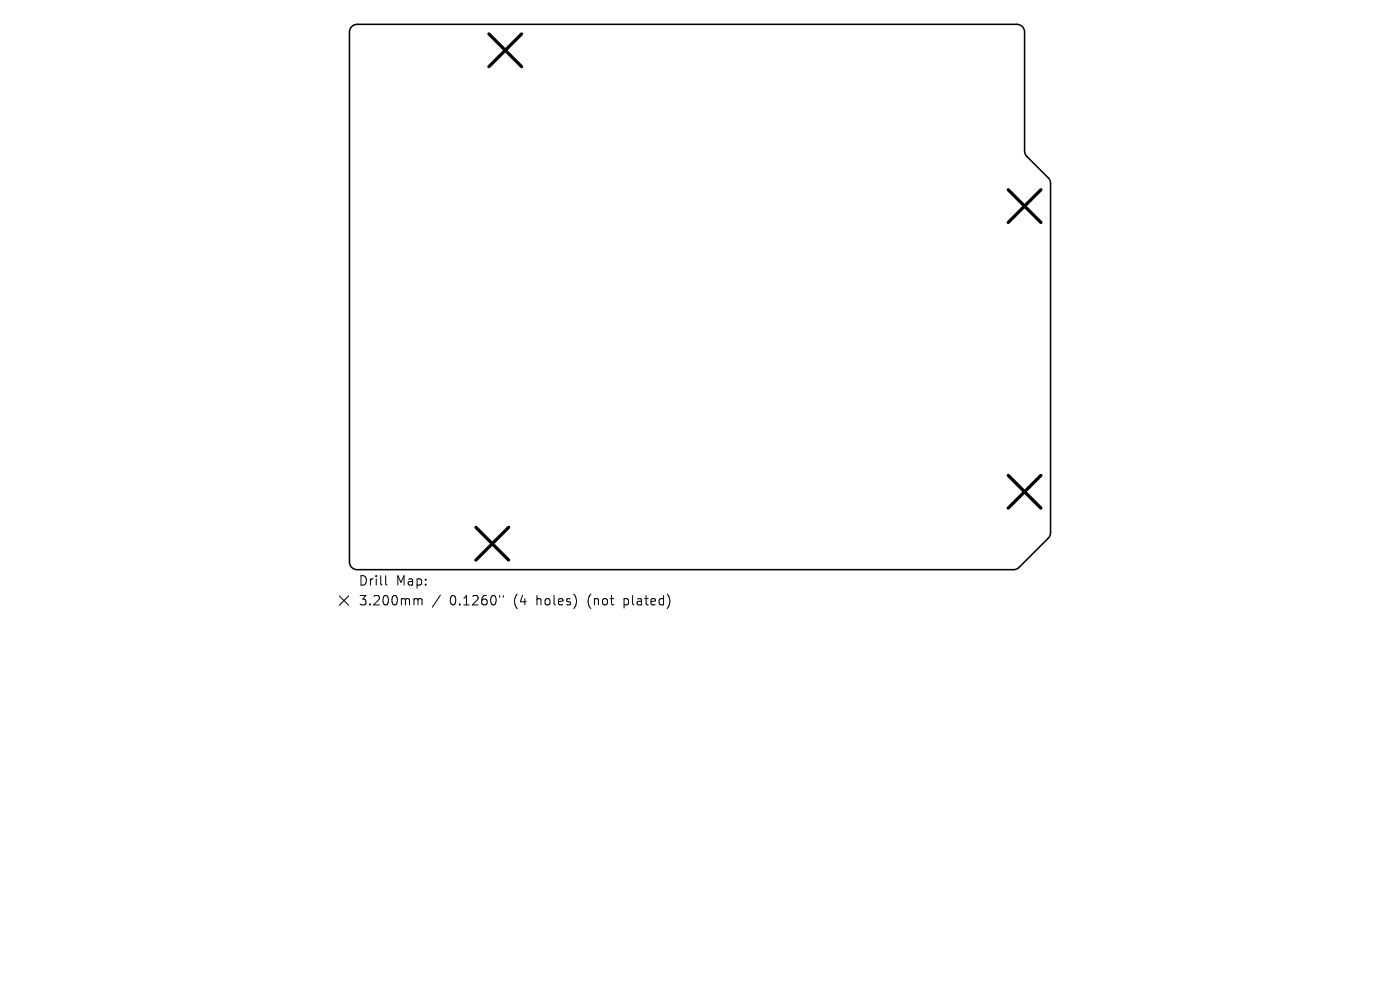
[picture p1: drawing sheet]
<svg xmlns="http://www.w3.org/2000/svg" width="297mm" height="210mm" viewBox="0 0 297 210" stroke-linecap="round" stroke-linejoin="round" font-family="sans-serif">
<defs><g id="words">
<g font-size="2.8">
<text x="76" y="124.5">Drill</text>
<text x="84" y="124.5">Map:</text>
<text x="76" y="128.7">3.200mm</text>
<text x="95.4" y="128.7">0.1260&quot;</text>
<text x="109.1" y="128.7">(4</text>
<text x="114.1" y="128.7">holes)</text>
<text x="125.2" y="128.7">(not</text>
<text x="133" y="128.7">plated)</text>
</g>
</g></defs>
<path d="M74.6 5.6l.5-.3 .7-.1h139.9a1.65 1.65 0 0 1 1.7 1.6v25.5l.4 .9 4.7 4.6 .4 1v74.2l-.4 1.1-6.4 6.4-1.1 .3h-139.2a1.65 1.65 0 0 1-1.7-1.6v-112.4l.1-.6z" fill="none" stroke="#000" stroke-width=".33"/>
<path d="M103.7 7.2l7 6.9M110.7 7.2l-7 6.9M213.9 40.3l6.9 6.9M220.8 40.3l-6.9 6.9M101 111.9l6.9 6.9M107.9 111.9l-6.9 6.9M213.9 100.8l6.9 7M220.8 100.8l-6.9 7" fill="none" stroke="#000" stroke-width=".69"/>
<path d="M81.8 122.1v1.7l.3 .3M88.1 127l.5 .1 .1 .2M88.7 127.3l.3-.3 .4 .1 .1 1.2M88.7 127.3v1M93.4 126.2l-1.7 2.6M106 126.3v.4M106.8 126.3v.4" fill="none" stroke="#000" stroke-width=".21"/>
<path d="M72 126.4l2 2M74 126.4l-2 2" fill="none" stroke="#000" stroke-width=".22"/>
<use href="#words"/>
</svg>
